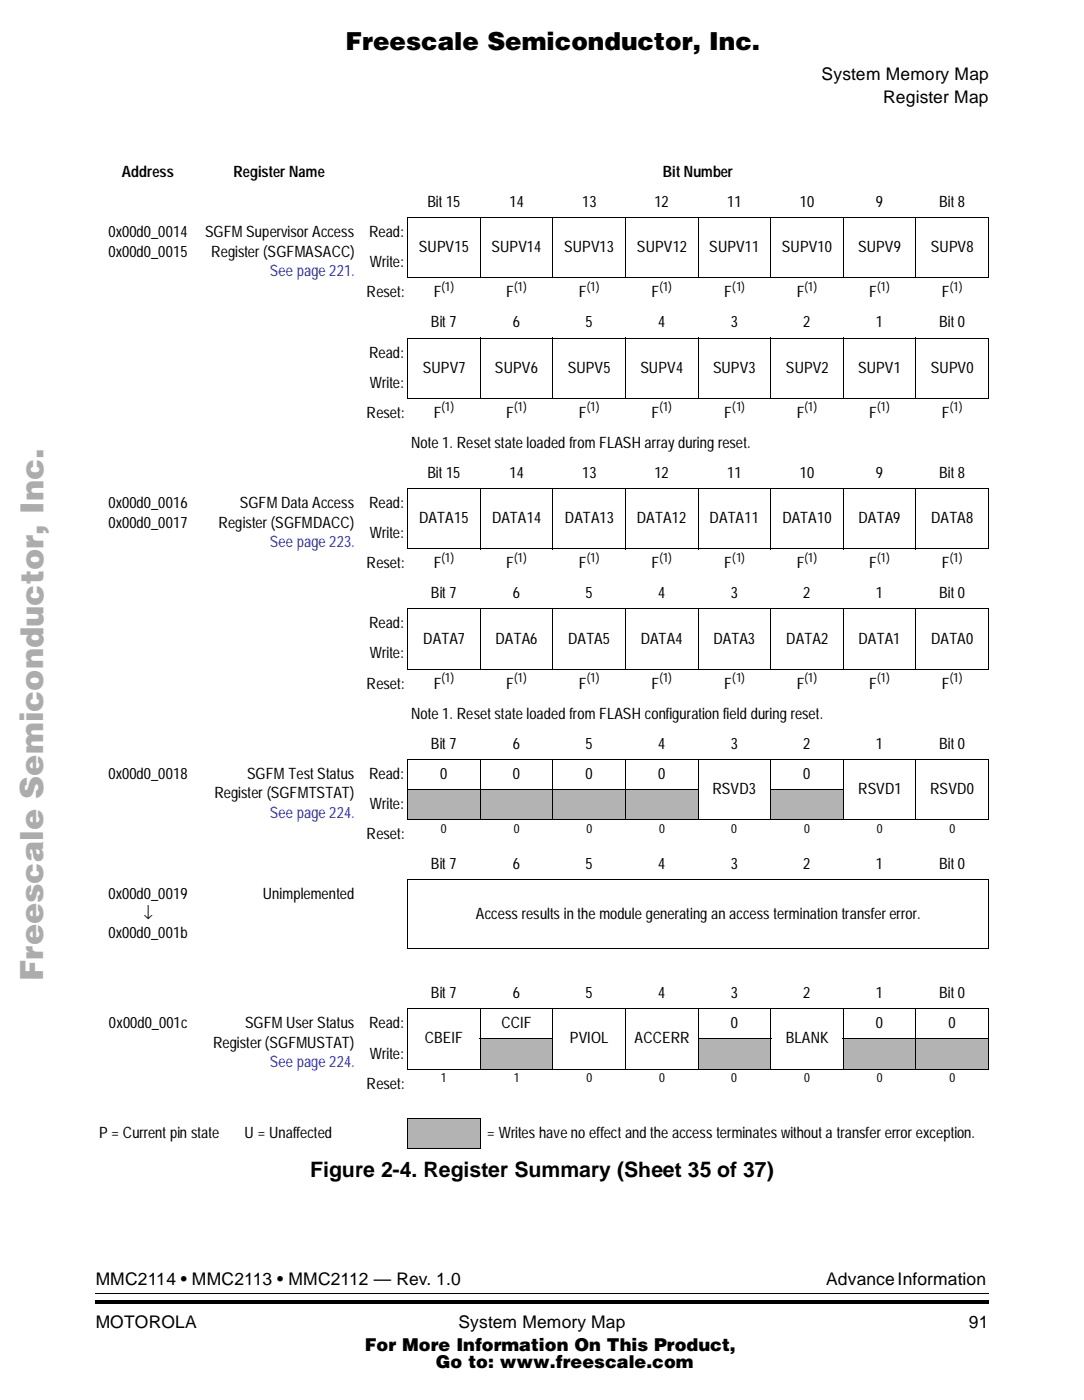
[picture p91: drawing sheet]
<svg xmlns="http://www.w3.org/2000/svg" width="216mm" height="279mm" viewBox="0 0 216 279" stroke-linecap="round" stroke-linejoin="round" font-family="sans-serif">
<defs><g id="words">
<text font-size="6.4" fill="#acacac" x="8.6" y="195.5" transform="rotate(-90 8.6 195.5)">Freescale Semiconductor, Inc...</text>
<text font-size="4.9" x="68.8" y="9.9">Freescale Semiconductor, Inc.</text>
<text font-size="4.2" x="61.8" y="234.5">Figure 2-4. Register Summary (Sheet 35 of 37)</text>
<g font-size="3.5">
<text x="163.6" y="16">System Memory Map</text>
<text x="175.9" y="20.6">Register Map</text>
<text x="19.1" y="256">MMC2114 • MMC2113 • MMC2112 — Rev. 1.0</text>
<text x="164.5" y="256">Advance Information</text>
<text x="19.1" y="264.7">MOTOROLA</text>
<text x="72.7" y="269.2">For More Information On This Product,</text>
<text x="91.3" y="264.7">System Memory Map</text>
<text x="193" y="264.7">91</text>
<text x="86.8" y="272.8">Go to: www.freescale.com</text>
</g>
<g font-size="3.1">
<text x="24.2" y="35.3">Address</text>
<text x="46.5" y="35.3">Register Name</text>
<text x="132" y="35.3">Bit Number</text>
<text x="85.1" y="41.3">Bit 15</text>
<text x="101.5" y="41.3">14</text>
<text x="115.9" y="41.3">13</text>
<text x="130.3" y="41.3">12</text>
<text x="144.8" y="41.3">11</text>
<text x="159.3" y="41.3">10</text>
<text x="174.5" y="41.3">9</text>
<text x="187.1" y="41.3">Bit 8</text>
<text x="21.6" y="47.2">0x00d0_0014</text>
<text x="40.8" y="47.2">SGFM Supervisor Access</text>
<text x="73.5" y="47.2">Read:</text>
<text x="21.6" y="51.1">0x00d0_0015</text>
<text x="42" y="51.1">Register (SGFMASACC)</text>
<text x="73.7" y="53.3">Write:</text>
<text x="83.4" y="50.3">SUPV15</text>
<text x="97.9" y="50.3">SUPV14</text>
<text x="112.4" y="50.3">SUPV13</text>
<text x="126.9" y="50.3">SUPV12</text>
<text x="141.3" y="50.3">SUPV11</text>
<text x="155.7" y="50.3">SUPV10</text>
<text x="170.9" y="50.3">SUPV9</text>
<text x="185.4" y="50.3">SUPV8</text>
<text x="73" y="59.3">Reset:</text>
<text x="86.4" y="59.3">F</text>
<text x="100.8" y="59.3">F</text>
<text x="115.3" y="59.3">F</text>
<text x="129.7" y="59.3">F</text>
<text x="144.2" y="59.3">F</text>
<text x="158.7" y="59.3">F</text>
<text x="173.1" y="59.3">F</text>
<text x="187.6" y="59.3">F</text>
<text x="85.8" y="65.3">Bit 7</text>
<text x="102.1" y="65.3">6</text>
<text x="116.6" y="65.3">5</text>
<text x="131.1" y="65.3">4</text>
<text x="145.6" y="65.3">3</text>
<text x="160" y="65.3">2</text>
<text x="174.4" y="65.3">1</text>
<text x="187.1" y="65.3">Bit 0</text>
<text x="73.5" y="71.3">Read:</text>
<text x="73.7" y="77.3">Write:</text>
<text x="84.2" y="74.2">SUPV7</text>
<text x="98.6" y="74.2">SUPV6</text>
<text x="113.1" y="74.2">SUPV5</text>
<text x="127.5" y="74.2">SUPV4</text>
<text x="142" y="74.2">SUPV3</text>
<text x="156.5" y="74.2">SUPV2</text>
<text x="170.9" y="74.2">SUPV1</text>
<text x="185.4" y="74.2">SUPV0</text>
<text x="73" y="83.2">Reset:</text>
<text x="86.4" y="83.2">F</text>
<text x="100.8" y="83.2">F</text>
<text x="115.3" y="83.2">F</text>
<text x="129.7" y="83.2">F</text>
<text x="144.2" y="83.2">F</text>
<text x="158.7" y="83.2">F</text>
<text x="173.1" y="83.2">F</text>
<text x="187.6" y="83.2">F</text>
<text x="81.9" y="89.2">Note 1. Reset state loaded from FLASH array during reset.</text>
<text x="85.1" y="95.2">Bit 15</text>
<text x="101.5" y="95.2">14</text>
<text x="115.9" y="95.2">13</text>
<text x="130.3" y="95.2">12</text>
<text x="144.8" y="95.2">11</text>
<text x="159.3" y="95.2">10</text>
<text x="174.5" y="95.2">9</text>
<text x="187.1" y="95.2">Bit 8</text>
<text x="21.6" y="101.3">0x00d0_0016</text>
<text x="47.8" y="101.3">SGFM Data Access</text>
<text x="73.5" y="101.3">Read:</text>
<text x="21.6" y="105.2">0x00d0_0017</text>
<text x="43.6" y="105.2">Register (SGFMDACC)</text>
<text x="73.7" y="107.3">Write:</text>
<text x="83.5" y="104.2">DATA15</text>
<text x="98" y="104.2">DATA14</text>
<text x="112.5" y="104.2">DATA13</text>
<text x="126.9" y="104.2">DATA12</text>
<text x="141.3" y="104.2">DATA11</text>
<text x="155.8" y="104.2">DATA10</text>
<text x="171" y="104.2">DATA9</text>
<text x="185.5" y="104.2">DATA8</text>
<text x="73" y="113.3">Reset:</text>
<text x="86.4" y="113.3">F</text>
<text x="100.8" y="113.3">F</text>
<text x="115.3" y="113.3">F</text>
<text x="129.7" y="113.3">F</text>
<text x="144.2" y="113.3">F</text>
<text x="158.7" y="113.3">F</text>
<text x="173.1" y="113.3">F</text>
<text x="187.6" y="113.3">F</text>
<text x="85.8" y="119.2">Bit 7</text>
<text x="102.1" y="119.2">6</text>
<text x="116.6" y="119.2">5</text>
<text x="131.1" y="119.2">4</text>
<text x="145.6" y="119.2">3</text>
<text x="160" y="119.2">2</text>
<text x="174.4" y="119.2">1</text>
<text x="187.1" y="119.2">Bit 0</text>
<text x="73.5" y="125.2">Read:</text>
<text x="73.7" y="131.2">Write:</text>
<text x="84.3" y="128.3">DATA7</text>
<text x="98.7" y="128.3">DATA6</text>
<text x="113.1" y="128.3">DATA5</text>
<text x="127.6" y="128.3">DATA4</text>
<text x="142.1" y="128.3">DATA3</text>
<text x="156.6" y="128.3">DATA2</text>
<text x="171" y="128.3">DATA1</text>
<text x="185.5" y="128.3">DATA0</text>
<text x="73" y="137.2">Reset:</text>
<text x="86.4" y="137.2">F</text>
<text x="100.8" y="137.2">F</text>
<text x="115.3" y="137.2">F</text>
<text x="129.7" y="137.2">F</text>
<text x="144.2" y="137.2">F</text>
<text x="158.7" y="137.2">F</text>
<text x="173.1" y="137.2">F</text>
<text x="187.6" y="137.2">F</text>
<text x="81.9" y="143.3">Note 1. Reset state loaded from FLASH configuration field during reset.</text>
<text x="85.8" y="149.3">Bit 7</text>
<text x="102.1" y="149.3">6</text>
<text x="116.6" y="149.3">5</text>
<text x="131.1" y="149.3">4</text>
<text x="145.6" y="149.3">3</text>
<text x="160" y="149.3">2</text>
<text x="174.4" y="149.3">1</text>
<text x="187.1" y="149.3">Bit 0</text>
<text x="21.6" y="155.3">0x00d0_0018</text>
<text x="49.2" y="155.3">SGFM Test Status</text>
<text x="73.5" y="155.3">Read:</text>
<text x="87.7" y="155.3">0</text>
<text x="102.1" y="155.3">0</text>
<text x="116.6" y="155.3">0</text>
<text x="131.1" y="155.3">0</text>
<text x="160" y="155.3">0</text>
<text x="42.7" y="159.1">Register (SGFMTSTAT)</text>
<text x="73.7" y="161.2">Write:</text>
<text x="141.9" y="158.2">RSVD3</text>
<text x="170.9" y="158.2">RSVD1</text>
<text x="185.3" y="158.2">RSVD0</text>
<text x="73" y="167.2">Reset:</text>
<text x="85.8" y="173.2">Bit 7</text>
<text x="102.1" y="173.2">6</text>
<text x="116.6" y="173.2">5</text>
<text x="131.1" y="173.2">4</text>
<text x="145.6" y="173.2">3</text>
<text x="160" y="173.2">2</text>
<text x="174.4" y="173.2">1</text>
<text x="187.1" y="173.2">Bit 0</text>
<text x="21.6" y="179.2">0x00d0_0019</text>
<text x="52.4" y="179.2">Unimplemented</text>
<text x="28.6" y="183.1">↓</text>
<text x="94.8" y="183.1">Access results in the module generating an access termination transfer error.</text>
<text x="21.6" y="187">0x00d0_001b</text>
<text x="85.8" y="199">Bit 7</text>
<text x="102.1" y="199">6</text>
<text x="116.6" y="199">5</text>
<text x="131.1" y="199">4</text>
<text x="145.6" y="199">3</text>
<text x="160" y="199">2</text>
<text x="174.4" y="199">1</text>
<text x="187.1" y="199">Bit 0</text>
<text x="21.7" y="205">0x00d0_001c</text>
<text x="42.4" y="208.9">Register (SGFMUSTAT)</text>
<text x="48.8" y="205">SGFM User Status</text>
<text x="73.5" y="205">Read:</text>
<text x="84.6" y="207.9">CBEIF</text>
<text x="99.9" y="205">CCIF</text>
<text x="113.5" y="207.9">PVIOL</text>
<text x="126.4" y="207.9">ACCERR</text>
<text x="145.6" y="205">0</text>
<text x="156.5" y="207.9">BLANK</text>
<text x="174.4" y="205">0</text>
<text x="188.9" y="205">0</text>
<text x="73.7" y="211">Write:</text>
<text x="73" y="217">Reset:</text>
<text x="19.8" y="226.8">P = Current pin state</text>
<text x="48.7" y="226.8">U = Unaffected</text>
<text x="97.1" y="226.8">= Writes have no effect and the access terminates without a transfer error exception.</text>
</g>
<g font-size="3.1" fill="#00f">
<text x="53.7" y="55">See page 221.</text>
<text x="53.7" y="109">See page 223.</text>
<text x="53.7" y="163">See page 224.</text>
<text x="53.7" y="212.8">See page 224.</text>
</g>
<g font-size="2.5">
<text x="87.9" y="58">(1)</text>
<text x="102.4" y="58">(1)</text>
<text x="116.9" y="58">(1)</text>
<text x="131.3" y="58">(1)</text>
<text x="145.8" y="58">(1)</text>
<text x="160.2" y="58">(1)</text>
<text x="174.7" y="58">(1)</text>
<text x="189.2" y="58">(1)</text>
<text x="87.9" y="82">(1)</text>
<text x="102.4" y="82">(1)</text>
<text x="116.9" y="82">(1)</text>
<text x="131.3" y="82">(1)</text>
<text x="145.8" y="82">(1)</text>
<text x="160.2" y="82">(1)</text>
<text x="174.7" y="82">(1)</text>
<text x="189.2" y="82">(1)</text>
<text x="87.9" y="112">(1)</text>
<text x="102.4" y="112">(1)</text>
<text x="116.9" y="112">(1)</text>
<text x="131.3" y="112">(1)</text>
<text x="145.8" y="112">(1)</text>
<text x="160.2" y="112">(1)</text>
<text x="174.7" y="112">(1)</text>
<text x="189.2" y="112">(1)</text>
<text x="87.9" y="136">(1)</text>
<text x="102.4" y="136">(1)</text>
<text x="116.9" y="136">(1)</text>
<text x="131.3" y="136">(1)</text>
<text x="145.8" y="136">(1)</text>
<text x="160.2" y="136">(1)</text>
<text x="174.7" y="136">(1)</text>
<text x="189.2" y="136">(1)</text>
<text x="87.8" y="165.9">0</text>
<text x="102.3" y="165.9">0</text>
<text x="116.8" y="165.9">0</text>
<text x="131.3" y="165.9">0</text>
<text x="145.7" y="165.9">0</text>
<text x="160.1" y="165.9">0</text>
<text x="174.6" y="165.9">0</text>
<text x="189.1" y="165.9">0</text>
<text x="87.8" y="215.7">1</text>
<text x="102.3" y="215.7">1</text>
<text x="116.8" y="215.7">0</text>
<text x="131.3" y="215.7">0</text>
<text x="145.7" y="215.7">0</text>
<text x="160.1" y="215.7">0</text>
<text x="174.6" y="215.7">0</text>
<text x="189.1" y="215.7">0</text>
</g>
</g></defs>
<path d="M19 257.7l.1 .2zM19 259.1l.1 .7zM19.1 259.1h177.8v.7h-177.8zM196.9 257.7v.2zM196.9 259.1v.7z" fill="#000"/>
<path d="M19.1 257.8h177.8" fill="none" stroke="#000" stroke-width=".2"/>
<path d="M203.2 13.6h6.3v248.9h-6.3z" fill="#fff"/>
<g fill="#b3b3b3">
<path d="M81.2 157.4h14.3v5.8h-14.3z"/>
<path d="M95.6 157.4h14.4v5.8h-14.4z"/>
<path d="M110.1 157.4h14.4v5.8h-14.4z"/>
<path d="M124.6 157.4h14.4v5.8h-14.4z"/>
<path d="M153.5 157.4h14.3v5.8h-14.3z"/>
<path d="M95.6 207.1h14.4v5.9h-14.4z"/>
<path d="M139.1 207.1h14.3v5.9h-14.3z"/>
<path d="M167.9 207.1h14.4v5.9h-14.4z"/>
<path d="M182.4 207.1h14.4v5.9h-14.4z"/>
<path d="M81.2 222.9h14.3v6h-14.3z"/>
</g>
<g fill="none" stroke="#000" stroke-width=".2">
<path d="M81.1 43.4h115.9M81.1 55.4h115.9M81.2 43.5v11.8M95.6 43.3v12.2M110.1 43.3v12.2M124.6 43.3v12.2M139.1 43.3v12.2M153.5 43.3v12.2M167.9 43.3v12.2M182.4 43.3v12.2M196.9 43.5v11.8M81.1 67.4h115.9"/>
<path d="M81.1 79.4h115.9M81.2 67.5v11.8M95.6 67.3v12.2M110.1 67.3v12.2M124.6 67.3v12.2M139.1 67.3v12.2M153.5 67.3v12.2M167.9 67.3v12.2M182.4 67.3v12.2M196.9 67.5v11.8M81.1 97.4h115.9M81.2 97.4v11.9"/>
<path d="M95.6 97.3v12.2M110.1 97.3v12.2M124.6 97.3v12.2M139.1 97.3v12.2M153.5 97.3v12.2M167.9 97.3v12.2M182.4 97.3v12.2M196.9 97.4v11.9M81.1 109.4h115.9M81.1 121.3h115.9M81.1 133.3h115.9M81.2 121.5v11.8"/>
<path d="M95.6 121.2v12.2M110.1 121.2v12.2M124.6 121.2v12.2M139.1 121.2v12.2M153.5 121.2v12.2M167.9 121.2v12.2M182.4 121.2v12.2M196.9 121.5v11.8M81.1 151.4h115.9M81.1 157.4h58M81.2 151.5v11.7M95.6 151.3v12.1"/>
<path d="M110.1 151.3v12.1M124.6 151.3v12.1M139.1 151.3v12.1M153.4 157.4h14.6M153.5 151.3v12.1M167.9 151.3v12.1M182.4 151.3v12.1M196.9 151.5v11.7M81.1 163.3h115.9M81.1 175.3h115.9M81.2 175.4v13.6M196.9 175.4v13.6"/>
<path d="M81.1 189.1h115.9M81.1 201.1h115.9M81.1 213.1h115.9M81.2 201.2v11.8M95.5 207.1h14.7M95.6 201v12.2M110.1 201v12.2M124.6 201v12.2M139 207.1h14.6M139.1 201v12.2M153.5 201v12.2M167.8 207.1h29.2"/>
<path d="M167.9 201v12.2M182.4 201v12.2M196.9 201.2v11.8M81.1 222.9h14.6M81.1 228.9h14.6M81.2 223v5.8M95.6 223v5.8"/>
</g>
<use href="#words"/>
</svg>
